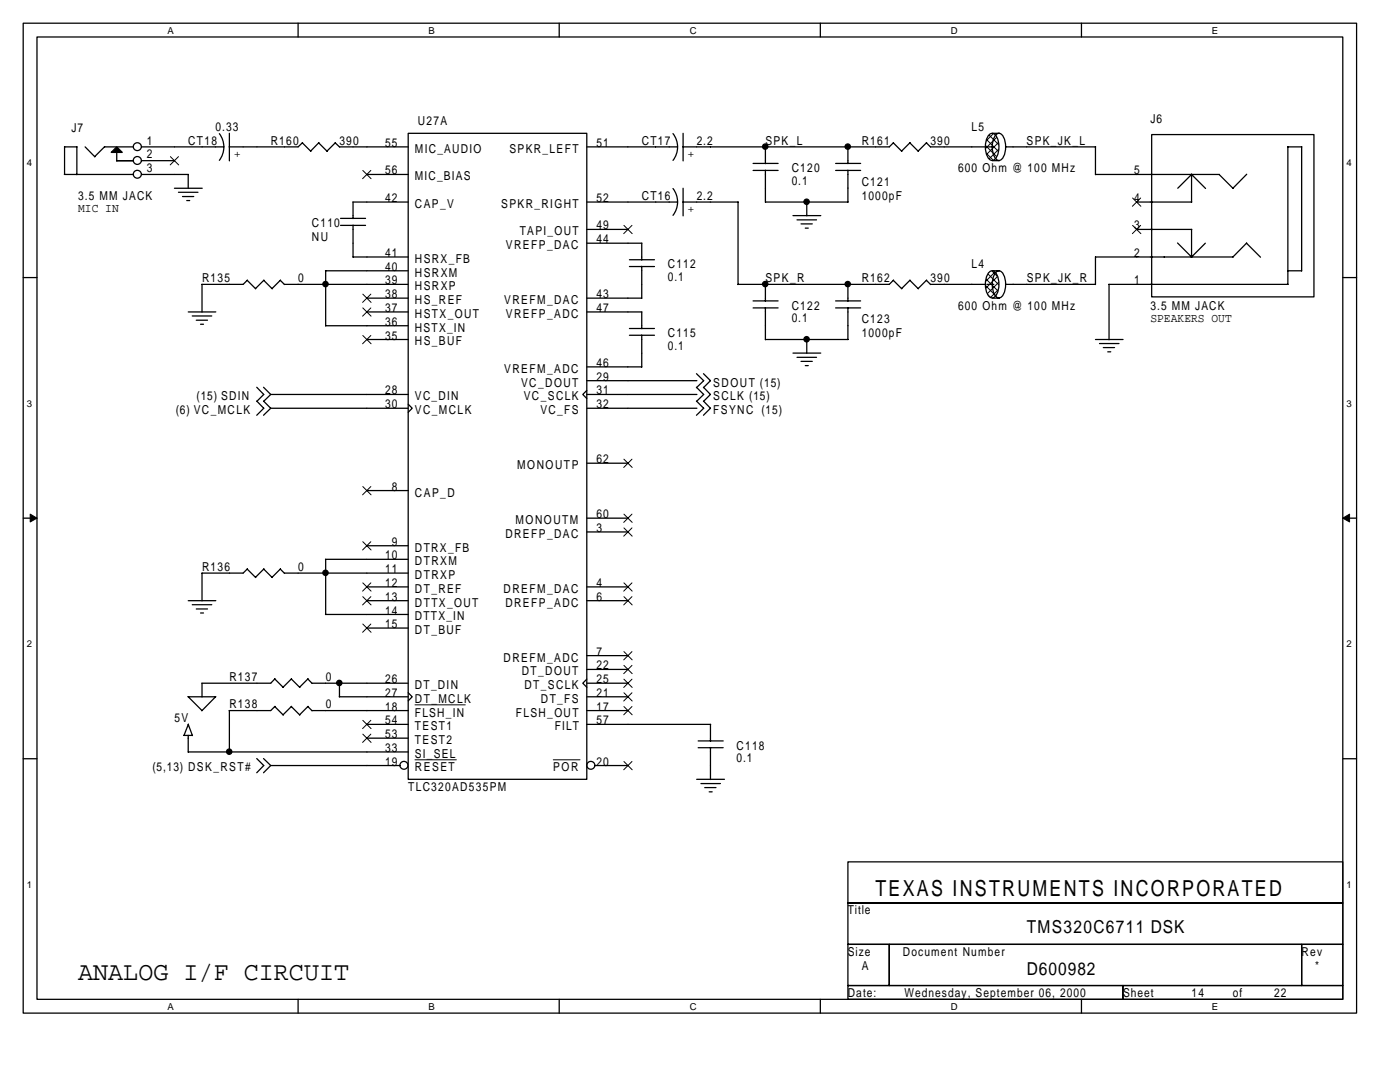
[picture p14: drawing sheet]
<svg xmlns="http://www.w3.org/2000/svg" width="279mm" height="216mm" viewBox="0 0 279 216" stroke-linecap="round" stroke-linejoin="round" font-family="sans-serif">
<defs><g id="words">
<text font-size="5.2" x="15.6" y="195.5">ANALOG I/F CIRCUIT</text>
<text font-size="4.4" x="174.7" y="178.8">TEXAS INSTRUMENTS INCORPORATED</text>
<g font-size="3.6">
<text x="204.9" y="186.3">TMS320C6711 DSK</text>
<text x="204.9" y="194.5">D600982</text>
</g>
<g font-size="2.5">
<text x="14.2" y="26.4">J7</text>
<text x="29.3" y="28.9">1</text>
<text x="37.6" y="28.9">CT18</text>
<text x="43" y="26.1">0.33</text>
<text x="54" y="28.9">R160</text>
<text x="67.7" y="28.9">390</text>
<text x="76.8" y="29.3">55</text>
<text x="83.4" y="25">U27A</text>
<text x="119" y="29.3">51</text>
<text x="128.1" y="28.9">CT17</text>
<text x="139" y="28.9">2.2</text>
<text x="152.8" y="28.9">SPK_L</text>
<text x="172" y="28.9">R161</text>
<text x="185.7" y="28.9">390</text>
<text x="193.9" y="26.1">L5</text>
<text x="204.9" y="28.9">SPK_JK_L</text>
<text x="229.6" y="24.5">J6</text>
<text x="29.3" y="31.6">2</text>
<text x="29.3" y="34.4">3</text>
<text x="46.7" y="30.2" transform="rotate(90 46.7 30.2)">+</text>
<text x="76.8" y="34.8">56</text>
<text x="82.8" y="30.5">MIC_AUDIO</text>
<text x="101.7" y="30.5">SPKR_LEFT</text>
<text x="137.3" y="30.2" transform="rotate(90 137.3 30.2)">+</text>
<text x="158" y="34.4">C120</text>
<text x="191.2" y="34.4">600 Ohm @ 100 MHz</text>
<text x="226.3" y="34.8">5</text>
<text x="15.6" y="39.9">3.5 MM JACK</text>
<text x="76.8" y="40.3">42</text>
<text x="82.8" y="36">MIC_BIAS</text>
<text x="82.8" y="41.5">CAP_V</text>
<text x="100" y="41.5">SPKR_RIGHT</text>
<text x="119" y="40.3">52</text>
<text x="128.1" y="39.9">CT16</text>
<text x="137.3" y="41.1" transform="rotate(90 137.3 41.1)">+</text>
<text x="139" y="39.9">2.2</text>
<text x="158" y="36.8">0.1</text>
<text x="172" y="37.1">C121</text>
<text x="172" y="39.9">1000pF</text>
<text x="226.3" y="40.3">4</text>
<text x="15.6" y="42.4">MIC IN</text>
<text x="62.2" y="45.3">C110</text>
<text x="103.7" y="47">TAPI_OUT</text>
<text x="119" y="45.8">49</text>
<text x="226.3" y="45.8">3</text>
<text x="62.2" y="48.1">NU</text>
<text x="76.8" y="51.3">41</text>
<text x="82.8" y="52.5">HSRX_FB</text>
<text x="101" y="49.7">VREFP_DAC</text>
<text x="119" y="48.5">44</text>
<text x="133.3" y="53.6">C112</text>
<text x="193.9" y="53.6">L4</text>
<text x="226.3" y="51.3">2</text>
<text x="40.3" y="56.3">R135</text>
<text x="59.5" y="56.3">0</text>
<text x="76.8" y="54">40</text>
<text x="76.8" y="56.7">39</text>
<text x="76.8" y="59.5">38</text>
<text x="82.8" y="55.2">HSRXM</text>
<text x="82.8" y="57.9">HSRXP</text>
<text x="119" y="59.5">43</text>
<text x="133.3" y="56">0.1</text>
<text x="152.8" y="56.3">SPK_R</text>
<text x="172" y="56.3">R162</text>
<text x="185.7" y="56.3">390</text>
<text x="204.9" y="56.3">SPK_JK_R</text>
<text x="226.3" y="56.7">1</text>
<text x="76.8" y="62.2">37</text>
<text x="76.8" y="65">36</text>
<text x="82.8" y="60.7">HS_REF</text>
<text x="82.8" y="63.4">HSTX_OUT</text>
<text x="100.6" y="60.7">VREFM_DAC</text>
<text x="101" y="63.4">VREFP_ADC</text>
<text x="119" y="62.2">47</text>
<text x="158" y="61.8">C122</text>
<text x="158" y="64.3">0.1</text>
<text x="172" y="64.5">C123</text>
<text x="191.2" y="61.8">600 Ohm @ 100 MHz</text>
<text x="229.6" y="64.3">SPEAKERS OUT</text>
<text x="229.6" y="61.8">3.5 MM JACK</text>
<text x="76.8" y="67.8">35</text>
<text x="82.8" y="66.2">HSTX_IN</text>
<text x="82.8" y="68.9">HS_BUF</text>
<text x="133.3" y="67.3">C115</text>
<text x="133.3" y="69.7">0.1</text>
<text x="172" y="67.3">1000pF</text>
<text x="100.6" y="74.4">VREFM_ADC</text>
<text x="104" y="77.2">VC_DOUT</text>
<text x="119" y="76">29</text>
<text x="119" y="73.2">46</text>
<text x="142.3" y="77.2">SDOUT (15)</text>
<text x="35.1" y="82.7">(6) VC_MCLK</text>
<text x="39.2" y="79.9">(15) SDIN</text>
<text x="76.8" y="78.7">28</text>
<text x="76.8" y="81.5">30</text>
<text x="82.8" y="79.9">VC_DIN</text>
<text x="82.8" y="82.7">VC_MCLK</text>
<text x="104.5" y="79.9">VC_SCLK</text>
<text x="107.8" y="82.7">VC_FS</text>
<text x="119" y="81.5">32</text>
<text x="119" y="78.7">31</text>
<text x="142.3" y="79.9">SCLK (15)</text>
<text x="142.3" y="82.7">FSYNC (15)</text>
<text x="103.2" y="93.6">MONOUTP</text>
<text x="119" y="92.4">62</text>
<text x="78.2" y="97.9">8</text>
<text x="82.8" y="99.1">CAP_D</text>
<text x="100.9" y="107.3">DREFP_DAC</text>
<text x="102.9" y="104.6">MONOUTM</text>
<text x="119" y="106.1">3</text>
<text x="119" y="103.4">60</text>
<text x="40.3" y="113.9">R136</text>
<text x="59.5" y="113.9">0</text>
<text x="76.8" y="111.6">10</text>
<text x="78.2" y="108.9">9</text>
<text x="82.8" y="112.8">DTRXM</text>
<text x="82.8" y="110.1">DTRX_FB</text>
<text x="76.8" y="114.4">11</text>
<text x="76.8" y="117.1">12</text>
<text x="76.8" y="119.9">13</text>
<text x="82.8" y="115.5">DTRXP</text>
<text x="82.8" y="118.3">DT_REF</text>
<text x="100.5" y="118.3">DREFM_DAC</text>
<text x="119" y="117.1">4</text>
<text x="119" y="119.9">6</text>
<text x="76.8" y="122.6">14</text>
<text x="76.8" y="125.3">15</text>
<text x="82.8" y="121">DTTX_OUT</text>
<text x="82.8" y="123.8">DTTX_IN</text>
<text x="100.9" y="121">DREFP_ADC</text>
<text x="82.8" y="126.5">DT_BUF</text>
<text x="119" y="130.8">7</text>
<text x="45.8" y="135.9">R137</text>
<text x="65" y="135.9">0</text>
<text x="76.8" y="136.3">26</text>
<text x="82.8" y="137.5">DT_DIN</text>
<text x="100.5" y="132">DREFM_ADC</text>
<text x="104.1" y="134.8">DT_DOUT</text>
<text x="104.7" y="137.5">DT_SCLK</text>
<text x="119" y="133.6">22</text>
<text x="119" y="136.3">25</text>
<text x="45.8" y="141.3">R138</text>
<text x="65" y="141.3">0</text>
<text x="76.8" y="139">27</text>
<text x="76.8" y="141.8">18</text>
<text x="82.8" y="140.2">DT_MCLK</text>
<text x="82.8" y="143">FLSH_IN</text>
<text x="102.9" y="143">FLSH_OUT</text>
<text x="108" y="140.2">DT_FS</text>
<text x="119" y="139">21</text>
<text x="119" y="141.8">17</text>
<text x="34.8" y="144.1">5V</text>
<text x="76.8" y="144.5">54</text>
<text x="76.8" y="147.3">53</text>
<text x="82.8" y="145.7">TEST1</text>
<text x="82.8" y="148.5">TEST2</text>
<text x="110.8" y="145.7">FILT</text>
<text x="119" y="144.5">57</text>
<text x="147" y="149.6">C118</text>
<text x="30.4" y="153.9">(5,13) DSK_RST#</text>
<text x="76.8" y="152.8">19</text>
<text x="76.8" y="150">33</text>
<text x="82.8" y="153.9">RESET</text>
<text x="82.8" y="151.2">SI_SEL</text>
<text x="110.4" y="153.9">POR</text>
<text x="119" y="152.8">20</text>
<text x="147" y="152">0.1</text>
<text x="81.5" y="157.8">TLC320AD535PM</text>
<text x="169.2" y="182.5">Title</text>
<text x="169.2" y="190.7">Size</text>
<text x="180.2" y="190.7">Document Number</text>
<text x="259.8" y="190.7">Rev</text>
<text x="172" y="193.5">A</text>
<text x="262.5" y="193.5">*</text>
<text x="169.2" y="198.9">Date:</text>
<text x="180.5" y="198.9">Wednesday, September 06, 2000</text>
<text x="224.1" y="198.9">Sheet</text>
<text x="237.8" y="198.9">14</text>
<text x="246.1" y="198.9">of</text>
<text x="254.3" y="198.9">22</text>
</g>
<g font-size="1.9">
<text x="33.4" y="6.7">A</text>
<text x="85.5" y="6.7">B</text>
<text x="137.6" y="6.7">C</text>
<text x="189.8" y="6.7">D</text>
<text x="241.9" y="6.7">E</text>
<text x="5.3" y="33.2">4</text>
<text x="268.7" y="33.2">4</text>
<text x="5.3" y="81.2">3</text>
<text x="268.7" y="81.2">3</text>
<text x="5.3" y="129.2">2</text>
<text x="268.7" y="129.2">2</text>
<text x="5.3" y="177.2">1</text>
<text x="268.7" y="177.2">1</text>
<text x="33.4" y="201.5">A</text>
<text x="85.5" y="201.5">B</text>
<text x="137.6" y="201.5">C</text>
<text x="189.8" y="201.5">D</text>
<text x="241.9" y="201.5">E</text>
</g>
</g></defs>
<path d="M4.6 4.6h266.1v197.6h-266.1zM7.4 7.4h260.6v192h-260.6z" fill="none" stroke="#000" stroke-width=".25"/>
<g fill="#fff">
<path d="M33.4 4.9h1.3v2.2h-1.3z"/>
<path d="M33.4 199.7h1.3v2.2h-1.3z"/>
</g>
<path d="M59.5 4.6v2.8M59.5 199.4v2.8" fill="none" stroke="#000" stroke-width=".25"/>
<g fill="#fff">
<path d="M85.5 4.9h1.3v2.2h-1.3z"/>
<path d="M85.5 199.7h1.3v2.2h-1.3z"/>
</g>
<path d="M111.6 4.6v2.8M111.6 199.4v2.8" fill="none" stroke="#000" stroke-width=".25"/>
<g fill="#fff">
<path d="M137.6 4.9h1.4v2.2h-1.4z"/>
<path d="M137.6 199.7h1.4v2.2h-1.4z"/>
</g>
<path d="M163.7 4.6v2.8M163.7 199.4v2.8" fill="none" stroke="#000" stroke-width=".25"/>
<g fill="#fff">
<path d="M189.8 4.9h1.3v2.2h-1.3z"/>
<path d="M189.8 199.7h1.3v2.2h-1.3z"/>
</g>
<path d="M215.8 4.6v2.8M215.8 199.4v2.8" fill="none" stroke="#000" stroke-width=".25"/>
<g fill="#fff">
<path d="M241.9 4.9h1.3v2.2h-1.3z"/>
<path d="M241.9 199.7h1.3v2.2h-1.3z"/>
<path d="M5.3 31.4h1.1v2.2h-1.1z"/>
<path d="M268.7 31.4h1.1v2.2h-1.1z"/>
<path d="M5.3 79.4h1.1v2.2h-1.1z"/>
<path d="M268.7 79.4h1.1v2.2h-1.1z"/>
</g>
<path d="M4.6 55.4h2.8M268 55.4h2.7" fill="none" stroke="#000" stroke-width=".25"/>
<g fill="#fff">
<path d="M5.3 127.4h1.1v2.2h-1.1z"/>
<path d="M268.7 127.4h1.1v2.2h-1.1z"/>
</g>
<path d="M4.6 103.4h2.8M268 103.4h2.7" fill="none" stroke="#000" stroke-width=".25"/>
<g fill="#000" stroke="#000" stroke-width=".2">
<path d="M6 102.6l1.4 .8-1.4 .8z" fill-rule="evenodd"/>
<path d="M268 103.4l1.3-.8v1.6z" fill-rule="evenodd"/>
</g>
<g fill="#fff">
<path d="M5.3 175.4h1.1v2.2h-1.1z"/>
<path d="M268.7 175.4h1.1v2.2h-1.1z"/>
</g>
<g fill="none" stroke="#000" stroke-width=".25">
<path d="M12.8 34.8h13.8M15.3 29.3v5.6M15.4 29.3h-2.5v5.5M17 29.3l1.9 2M20.8 29.3h5.8M20.9 29.3l-2 2M23.3 32.1h3.3M23.3 30.4v1.7M28.3 29.3h16.4M28.3 34.8h9.3M28.3 32.1h6.5M34.8 37.6h5.6"/>
<path d="M35.6 38.4h3.9M36.4 39.2h2.3M37.6 34.8v2.8M43.8 26.7a4.4 4.4 0 0 1 0 5.3M45.8 26.6v5.5M60.3 28.5l1.7 1.7M60.4 28.5l-.9 .8h-13.8M63.6 28.5l1.7 1.7M63.6 28.5l-1.6 1.7M66.9 28.5l.9 .9M66.9 28.5l-1.7 1.7M67.7 29.3h13.8"/>
<path d="M73.2 34.8h8.3M81.5 26.6h35.6v128.9h-35.6zM117.1 29.3h18.1M134.3 37.6a4.4 4.4 0 0 1 0 5.4M134.3 26.7a4.4 4.4 0 0 1 0 5.3M136.3 26.6v5.5M136.3 37.6v5.5M150.3 34h5M150.3 32.6h5M152.8 29.3v3.4M152.8 34v6.4M166.8 34h5"/>
<path d="M166.8 32.6h5M169.2 29.3v3.4M169.2 34v6.3M178.3 28.5l1.7 1.7M178.3 28.5l-.8 .8h-41.2M181.6 28.5l1.7 1.7M181.6 28.5l-1.7 1.7M184.9 28.5l.8 .9M184.9 28.5l-1.7 1.7M185.7 29.3h11M196.9 29.3h1.4M198 32.1h1.4"/>
<path d="M198 26.6h1.4M198.7 27a.9 .9 0 0 1 .9-.4 .9 .9 0 0 1 .7 .8 4.1 4.1 0 0 1-.6 4.5 .96 .96 0 0 1-1.3-.7 4.6 4.6 0 0 1 .3-4.2zM200.8 29.3h17.9M218.6 34.8h24.7l2.8 2.8M218.6 29.3v5.6M229.8 26.9h32.4v32.3h-32.4zM237.8 34.8v5.5M237.8 34.8l2.8 2.8M237.8 34.8l-2.8 2.8M248.8 34.8l-2.7 2.8M37.3 40h.6M40.3 56.7v5.6"/>
<path d="M49.3 55.9l1.7 1.7M49.4 55.9l-.9 .8h-8.2M52.6 55.9l1.7 1.7M52.7 55.9l-1.7 1.7M55.9 55.9l.9 .9M56 55.9l-1.7 1.7M56.7 56.7h24.8M65 54h16.5M65 54v11M68 45h5M68 43.6h5M70.4 40.3h11.1"/>
<path d="M70.5 51.3h11M70.5 40.3v3.3M70.5 44.9v6.4M73.2 59.5h8.3M117.1 59.5h11M117.1 40.3h18.1M117.1 45.8h8.2M117.1 48.5h11M125.6 53.2h5M125.6 51.8h5M128.1 48.5v3.4M128.1 53.1v6.4"/>
<path d="M136.3 40.3h11M147.3 40.3v16.5M152.8 40.3h16.5M152.8 56.7v3.4M158.3 43h5.5M159.1 43.9h3.9M159.9 44.7h2.2M160.7 45.5h.6M161 40.3v2.8M169.2 56.7v3.4M178.3 55.9l1.7 1.7M178.3 55.9l-.8 .8h-30.2"/>
<path d="M181.6 55.9l1.7 1.7M181.6 55.9l-1.7 1.7M184.9 55.9l.8 .9M184.9 55.9l-1.7 1.7M185.7 56.7h11M196.9 56.7h1.4M198 54h1.4M198 59.5h1.4M198.7 54.4a.9 .9 0 0 1 .9-.3 .9 .9 0 0 1 .7 .7 4.1 4.1 0 0 1-.6 4.6 .96 .96 0 0 1-1.3-.7 4.6 4.6 0 0 1 .3-4.3zM200.8 56.7h17.8M221.3 56.7h35.8M221.3 56.7v11.1"/>
<path d="M226.8 40.3h11M226.8 45.8h11M235 48.5l2.8 2.8M237.8 45.8v5.5M240.6 48.5l-2.8 2.8M246.1 51.3h-27.5v5.5M248.8 48.5l2.8 2.8M248.8 48.5l-2.7 2.8M257 54h2.8M259.8 54.1v-24.8h-2.8v27.4M37.6 62.2h5.5M38.4 63h3.9"/>
<path d="M39.2 63.9h2.2M40 64.7h.6M51.2 77.3l1.4 1.4-1.4 1.4M52.6 77.3l1.4 1.4-1.4 1.4M54 78.7h27.5M65 65h16.5M73.2 67.7h8.3M73.2 62.2h8.3M117.1 77.9l-.8 .8 .8 .8M117.1 62.2h11M117.1 78.7h22M117.1 76h22"/>
<path d="M117.1 73.2h11M125.6 66.9h5M125.6 65.5h5M128.1 62.2v3.4M128.1 66.9v6.4M139 77.3l1.4 1.4-1.4 1.4M139 74.6l1.4 1.4-1.4 1.4M140.4 77.3l1.4 1.4-1.4 1.4M140.4 74.6l1.4 1.4-1.4 1.4M150.3 61.4h5M150.3 60h5M152.8 67.7h16.5"/>
<path d="M152.8 61.4v6.4M158.3 70.5h5.5M159.1 71.3h3.9M159.9 72.1h2.2M160.7 73h.6M161 67.7v2.8M166.8 61.4h5M166.8 60h5M169.2 61.4v6.3M218.6 67.7h5.5M219.4 68.6h3.9M220.2 69.4h2.2"/>
<path d="M221.1 70.2h.6M51.2 80l1.4 1.5-1.4 1.4M52.6 80l1.4 1.5-1.4 1.4M54 81.5h27.5M73.2 97.9h8.3M81.5 80.7l.8 .8-.8 .8M117.1 81.5h22M117.1 92.4h8.2M139 80l1.4 1.5-1.4 1.4M140.4 80l1.4 1.5-1.4 1.4M37.6 119.9h5.5M49.3 113.6l1.7 1.6"/>
<path d="M49.4 113.5l-.9 .9h-8.2v5.5M52.6 113.6l1.7 1.6M52.7 113.5l-1.7 1.7M55.9 113.6l.9 .8M56 113.5l-1.7 1.7M56.7 114.4h24.8M65 111.6h16.5M65 111.6v11M73.2 119.9h8.3M73.2 117.1h8.3M73.2 108.9h8.3M117.1 119.9h8.2"/>
<path d="M117.1 117.1h8.2M117.1 106.1h8.2M117.1 103.4h8.2M37.5 139l2.8 2.8M37.6 139h5.5M38.4 120.7h3.9M39.2 121.5h2.2M40 122.3h.6M40.3 136.3v2.8M43 139l-2.7 2.8M54.8 135.5l1.7 1.7M54.9 135.4l-.9 .9h-13.7"/>
<path d="M58.1 135.5l1.7 1.7M58.2 135.4l-1.7 1.7M61.4 135.5l.9 .9M61.5 135.4l-1.7 1.7M62.2 136.3h19.3M65 122.6h16.5M67.7 139h13.8M67.7 136.3v2.7M73.2 125.3h8.3M81.5 138.2l.8 .8-.8 .8M117.1 135.5l-.8 .8 .8 .8M117.1 139h8.2"/>
<path d="M117.1 133.6h8.2M117.1 136.3h8.2M117.1 130.8h8.2M4.6 151.4h2.8M36.7 146.7h1.7M37.6 146.7v3.4M37.6 144.5l.8 2.3M37.6 150h43.9M37.6 144.5l-.9 2.2M51.2 151.4l1.4 1.4-1.4 1.4M52.6 151.4l1.4 1.4M54 152.8l-1.4 1.4"/>
<path d="M54 152.8h25.8M54.8 141l1.7 1.7M54.9 140.9l-.9 .9h-8.3l.1 8.3M58.1 141l1.7 1.7M58.2 140.9l-1.7 1.7M61.4 141l.9 .8M61.5 140.9l-1.7 1.7M62.2 141.8h19.3M73.2 144.5h8.3M73.2 147.3h8.3M117.1 144.5h24.7M117.1 141.8h8.2"/>
<path d="M118.8 152.8h6.5M139 155.5h5.6M139.3 149.2h5M139.3 147.8h5M139.9 156.4h3.9M140.6 157.2h2.3M141.5 158h.6M141.8 144.5v3.4M141.8 149.2v6.3M268 151.4h2.7M169.2 172h98.8v8.2h-98.8zM169.2 188.4h8.3v8.3h-8.3z"/>
<path d="M169.2 196.7h54.9v2.7h-54.9zM169.2 180.2h98.8v8.2h-98.8zM177.5 188.4h82.3v8.3h-82.3zM224.1 196.7h43.9v2.7h-43.9zM259.8 188.4h8.2v8.3h-8.2z"/>
<circle cx="27.4" cy="34.8" r=".8"/>
<circle cx="27.4" cy="29.3" r=".8"/>
<circle cx="27.4" cy="32" r=".8"/>
<circle cx="80.6" cy="152.7" r=".8"/>
<circle cx="117.9" cy="152.7" r=".8"/>
</g>
<g fill="none" stroke="#000" stroke-width=".2">
<path d="M34 31.3l1.7 1.6M35.6 31.3l-1.6 1.6M72.4 34l1.7 1.7M74 34l-1.6 1.7M226 39.5l1.7 1.7M227.6 39.5l-1.6 1.7M72.4 58.7l1.7 1.6M74 58.7l-1.6 1.6M124.5 45l1.7 1.6M126.1 45l-1.6 1.6M226 45l1.7 1.6M227.6 45l-1.6 1.6"/>
<path d="M72.4 61.4l1.7 1.7M72.4 66.9l1.7 1.7M74 61.4l-1.6 1.7M74 66.9l-1.6 1.7M72.4 97.1l1.7 1.6M74 97.1l-1.6 1.6M124.5 91.6l1.7 1.7M126.1 91.6l-1.6 1.7M72.4 116.3l1.7 1.7M72.4 119.1l1.7 1.6M72.4 108.1l1.7 1.6M74 116.3l-1.6 1.7"/>
<path d="M74 119.1l-1.6 1.6M74 108.1l-1.6 1.6M124.5 105.3l1.7 1.7M124.5 116.3l1.7 1.7M124.5 119.1l1.7 1.6M124.5 102.6l1.7 1.6M126.1 105.3l-1.6 1.7M126.1 116.3l-1.6 1.7M126.1 119.1l-1.6 1.6M126.1 102.6l-1.6 1.6M72.4 124.5l1.7 1.7M74 124.5l-1.6 1.7"/>
<path d="M124.5 132.8l1.7 1.6M124.5 135.5l1.7 1.7M124.5 138.2l1.7 1.7M124.5 130l1.7 1.7M126.1 132.8l-1.6 1.6M126.1 135.5l-1.6 1.7M126.1 138.2l-1.6 1.7M126.1 130l-1.6 1.7M72.4 143.7l1.7 1.7M72.4 146.5l1.7 1.6M74 143.7l-1.6 1.7M74 146.5l-1.6 1.6"/>
<path d="M82.8 151.6h8.3M82.8 140.6h10.1M110.4 151.6h5.4M124.5 151.9l1.7 1.7M124.5 141l1.7 1.6M126.1 151.9l-1.6 1.7M126.1 141l-1.6 1.6"/>
</g>
<g fill="#000" stroke="#000" stroke-width=".25">
<path d="M22.2 30.4l1.1-1.1 1.1 1.1z" fill-rule="evenodd"/>
<path d="M197.3 27a.91 .91 0 0 1 1-.4 .91 .91 0 0 1 .7 .8 4.1 4.1 0 0 1-.6 4.5 .98 .98 0 0 1-1.4-.7 4.6 4.6 0 0 1 .3-4.2z" fill-rule="evenodd"/>
<path d="M197.3 54.4a.91 .91 0 0 1 1-.3 .91 .91 0 0 1 .7 .7 4.1 4.1 0 0 1-.6 4.6 .98 .98 0 0 1-1.4-.7 4.6 4.6 0 0 1 .3-4.3z" fill-rule="evenodd"/>
<circle cx="152.7" cy="29.3" r=".53"/>
<circle cx="169.2" cy="29.3" r=".53"/>
<circle cx="65" cy="56.7" r=".53"/>
<circle cx="152.7" cy="56.7" r=".53"/>
<circle cx="161" cy="40.3" r=".53"/>
<circle cx="169.2" cy="56.7" r=".53"/>
<circle cx="161" cy="67.7" r=".53"/>
<circle cx="65" cy="114.3" r=".53"/>
<circle cx="67.7" cy="136.3" r=".53"/>
<circle cx="45.7" cy="150" r=".53"/>
</g>
<use href="#words"/>
</svg>
